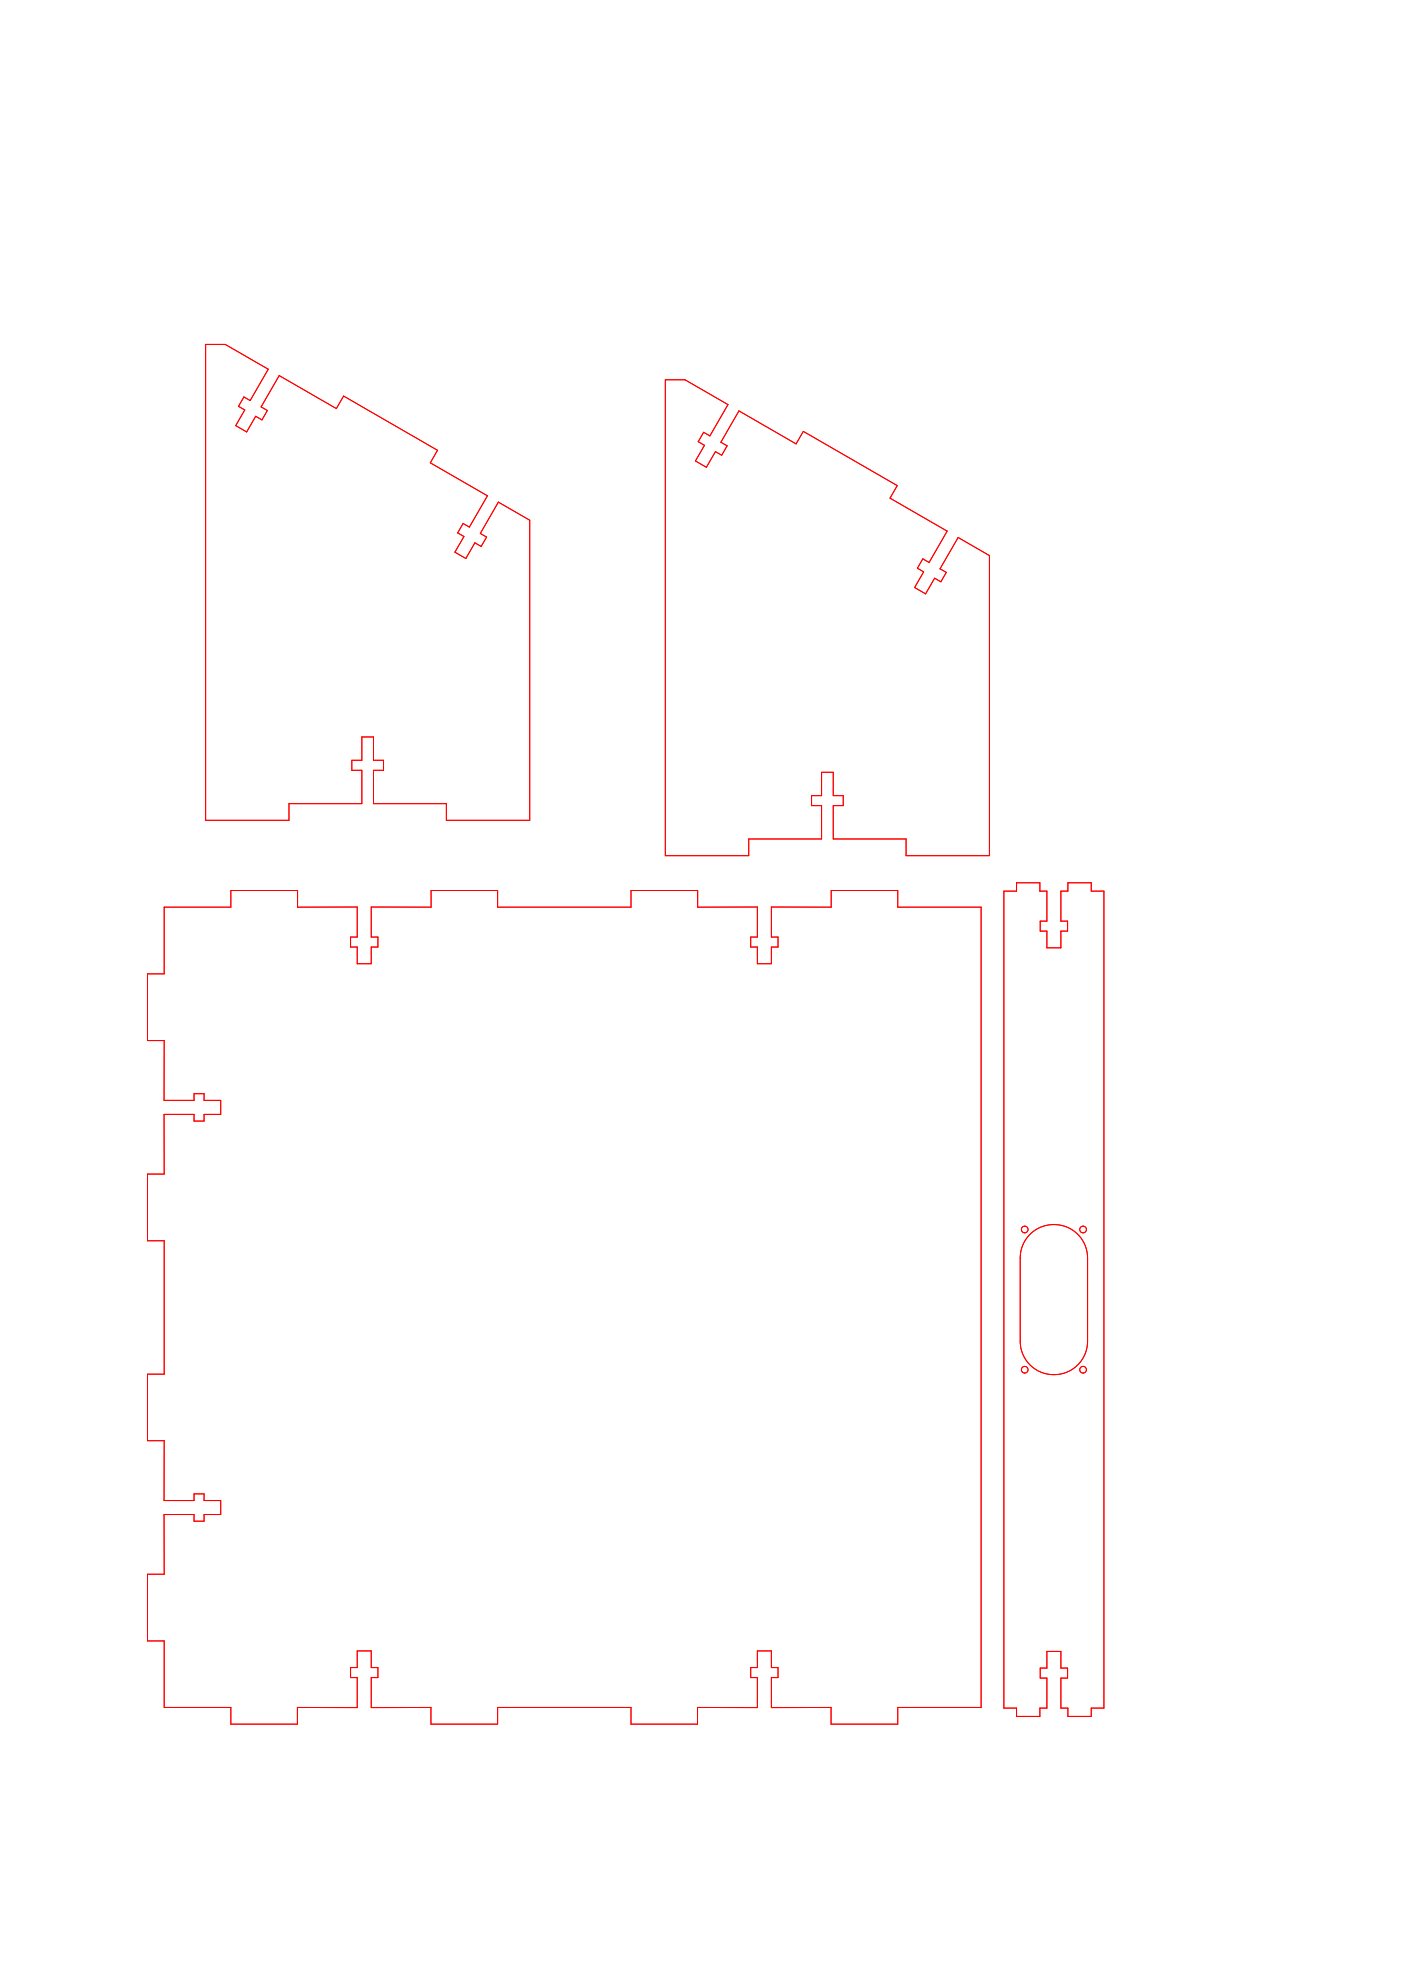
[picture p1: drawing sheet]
<svg xmlns="http://www.w3.org/2000/svg" width="420mm" height="594mm" viewBox="0 0 420 594" stroke-linecap="round" stroke-linejoin="round" font-family="sans-serif">
<!-- layer: 0 -->
<g fill="none" stroke="#f00" stroke-width=".3">
<path d="M61.7 103.3h5.8l13 7.4-5.5 9.4-1.9-1.1-1.6 2.9 1.9 1-2.7 4.7 3.3 1.9 2.7-4.7 1.9 1.1 1.6-2.8-1.9-1.1 5.4-9.4 17.2 9.9 2.1-3.7 28.2 16.2-2.2 3.8 17.2 9.9-5.4 9.4-1.9-1.1-1.6 2.8 1.8 1.1-2.7 4.7 3.3 1.9 2.7-4.7 1.9 1.1 1.6-2.8-1.9-1.1 5.5-9.4 9.4 5.4v90h-25v-5h-21.9v-10h3v-3h-3v-7h-3.5v7h-3v3h3v10h-21.8v5h-25zM199.5 113.9h5.9l12.9 7.4-5.4 9.4-1.9-1.1-1.6 2.9 1.9 1-2.7 4.7 3.2 1.9 2.8-4.7 1.8 1.1 1.7-2.8-1.9-1.1 5.4-9.4 17.1 9.9 2.2-3.7 28.2 16.2-2.2 3.8 17.2 9.9-5.5 9.4-1.8-1.1-1.7 2.8 1.9 1.1-2.7 4.7 3.3 1.9 2.7-4.7 1.9 1.1 1.6-2.8-1.9-1.1 5.4-9.4 9.4 5.4v90h-25v-5h-21.8v-10h3v-3h-3v-7h-3.5v7h-3v3h3v10h-21.9v5h-25zM49.2 272h20v-4.9h20v4.9h17.9v9h-2v3h2v5h4.2v-5h2v-3h-2v-9h18v-4.9h19.9v4.9h40v-4.9h20v4.9h17.9v9h-2v3h2v5h4.2v-5h2v-3h-2v-9h18v-4.9h19.9v4.9h25v240h-25v5.1h-20v-5.1l-17.9 .1v-9h2v-3h-2v-5h-4.2v5h-2v3h2v9l-17.9-.1v5.1h-20v-5.1h-40v5.1h-20v-5.1l-17.9 .1v-9h2v-3h-2v-5h-4.2v5h-2v3h2v9l-17.9-.1v5.1h-20v-5.1h-20v-19.9h-5v-20h5v-17.9h9v2h3v-2h5v-4.2h-5v-2h-3v2h-9v-18h-5v-19.9h5v-40h-5v-20h5v-17.9h9v2h3v-2h5v-4.2h-5v-2h-3v2h-9v-17.9h-5v-20h5zM301.1 267.2h3.8v-2.5h7v2.5h2.1v9h-2v3h2v5h4.2v-5h2v-3h-2v-9h2.1v-2.5h7v2.5h3.8v245h-3.8v2.5h-7v-2.5h-2.1v-9h2v-3h-2v-5h-4.2v5h-2v3h2v9h-2.1v2.5h-7v-2.5h-3.8zM308.9 370.2a10.1 10.1 0 0 1 11-2.2 10.1 10.1 0 0 1 6.3 9.2v25a10.1 10.1 0 0 1-10.1 10 10.1 10.1 0 0 1-10.1-10v-25a10 10 0 0 1 2.9-7z"/>
<circle cx="307.3" cy="368.7" r="1"/>
<circle cx="324.8" cy="368.7" r="1"/>
<circle cx="307.3" cy="410.8" r="1"/>
<circle cx="324.8" cy="410.8" r="1"/>
</g>
</svg>
